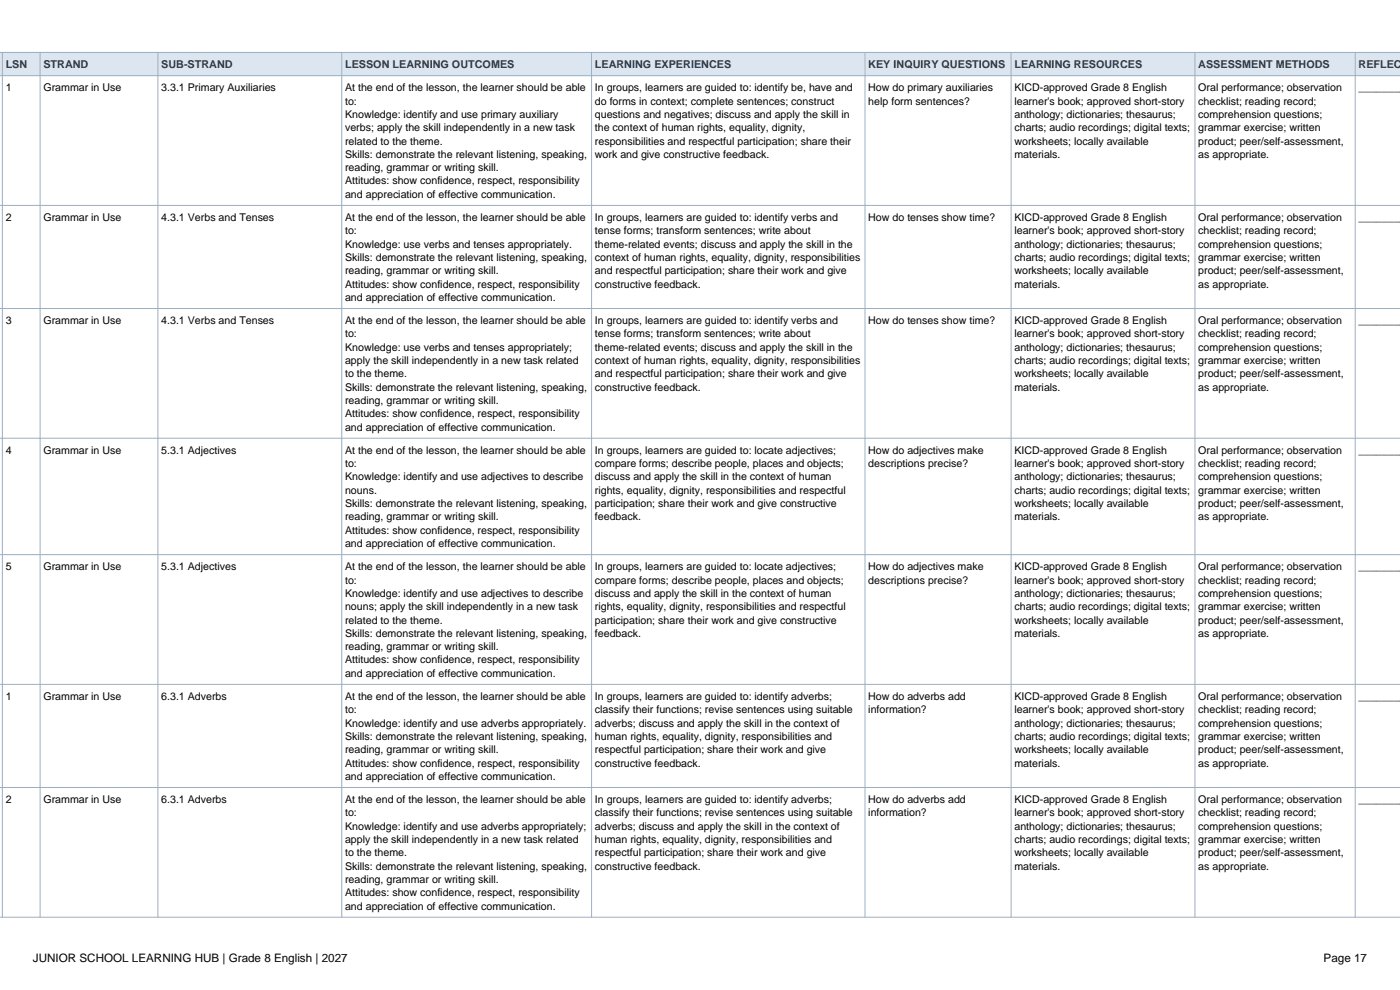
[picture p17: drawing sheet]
<svg xmlns="http://www.w3.org/2000/svg" width="297mm" height="210mm" viewBox="0 0 297 210" stroke-linecap="round" stroke-linejoin="round" font-family="sans-serif">
<defs><g id="words">
<g font-size="2.5">
<text x="7" y="204">JUNIOR SCHOOL LEARNING HUB | Grade 8 English | 2027</text>
<text x="280.8" y="204">Page 17</text>
</g>
<g font-size="2.3" fill="#17365d">
<text x="1.2" y="14.5">LSN</text>
<text x="9.2" y="14.5">STRAND</text>
<text x="34.2" y="14.5">SUB-STRAND</text>
<text x="73.2" y="14.5">LESSON LEARNING OUTCOMES</text>
<text x="126.2" y="14.5">LEARNING EXPERIENCES</text>
<text x="184.2" y="14.5">KEY INQUIRY QUESTIONS</text>
<text x="215.2" y="14.5">LEARNING RESOURCES</text>
<text x="254.2" y="14.5">ASSESSMENT METHODS</text>
<text x="288.2" y="14.5">REFLECT</text>
</g>
<g font-size="2.3">
<text x="1.2" y="19.4">1</text>
<text x="9.2" y="19.4">Grammar in Use</text>
<text x="34.2" y="19.4">3.3.1 Primary Auxiliaries</text>
<text x="73.2" y="19.4">At the end of the lesson, the learner should be able</text>
<text x="73.2" y="22.2">to:</text>
<text x="126.2" y="19.4">In groups, learners are guided to: identify be, have and</text>
<text x="126.2" y="22.2">do forms in context; complete sentences; construct</text>
<text x="184.2" y="19.4">How do primary auxiliaries</text>
<text x="184.2" y="22.2">help form sentences?</text>
<text x="215.2" y="19.4">KICD-approved Grade 8 English</text>
<text x="215.2" y="22.2">learner's book; approved short-story</text>
<text x="254.2" y="19.4">Oral performance; observation</text>
<text x="254.2" y="22.2">checklist; reading record;</text>
<text x="288.2" y="19.4">________</text>
<text x="73.2" y="25">Knowledge: identify and use primary auxiliary</text>
<text x="73.2" y="27.8">verbs; apply the skill independently in a new task</text>
<text x="126.2" y="25">questions and negatives; discuss and apply the skill in</text>
<text x="126.2" y="27.8">the context of human rights, equality, dignity,</text>
<text x="215.2" y="25">anthology; dictionaries; thesaurus;</text>
<text x="215.2" y="27.8">charts; audio recordings; digital texts;</text>
<text x="254.2" y="25">comprehension questions;</text>
<text x="254.2" y="27.8">grammar exercise; written</text>
<text x="73.2" y="30.7">related to the theme.</text>
<text x="73.2" y="33.5">Skills: demonstrate the relevant listening, speaking,</text>
<text x="126.2" y="30.7">responsibilities and respectful participation; share their</text>
<text x="126.2" y="33.5">work and give constructive feedback.</text>
<text x="215.2" y="30.7">worksheets; locally available</text>
<text x="215.2" y="33.5">materials.</text>
<text x="254.2" y="30.7">product; peer/self-assessment,</text>
<text x="254.2" y="33.5">as appropriate.</text>
<text x="73.2" y="36.3">reading, grammar or writing skill.</text>
<text x="73.2" y="39.1">Attitudes: show confidence, respect, responsibility</text>
<text x="73.2" y="41.9">and appreciation of effective communication.</text>
<text x="1.2" y="46.9">2</text>
<text x="9.2" y="46.9">Grammar in Use</text>
<text x="34.2" y="46.9">4.3.1 Verbs and Tenses</text>
<text x="73.2" y="46.9">At the end of the lesson, the learner should be able</text>
<text x="126.2" y="46.9">In groups, learners are guided to: identify verbs and</text>
<text x="184.2" y="46.9">How do tenses show time?</text>
<text x="215.2" y="46.9">KICD-approved Grade 8 English</text>
<text x="254.2" y="46.9">Oral performance; observation</text>
<text x="288.2" y="46.9">________</text>
<text x="73.2" y="49.7">to:</text>
<text x="73.2" y="52.5">Knowledge: use verbs and tenses appropriately.</text>
<text x="126.2" y="49.7">tense forms; transform sentences; write about</text>
<text x="126.2" y="52.5">theme-related events; discuss and apply the skill in the</text>
<text x="215.2" y="49.7">learner's book; approved short-story</text>
<text x="215.2" y="52.5">anthology; dictionaries; thesaurus;</text>
<text x="254.2" y="49.7">checklist; reading record;</text>
<text x="254.2" y="52.5">comprehension questions;</text>
<text x="73.2" y="55.4">Skills: demonstrate the relevant listening, speaking,</text>
<text x="73.2" y="58.2">reading, grammar or writing skill.</text>
<text x="126.2" y="55.4">context of human rights, equality, dignity, responsibilities</text>
<text x="126.2" y="58.2">and respectful participation; share their work and give</text>
<text x="215.2" y="55.4">charts; audio recordings; digital texts;</text>
<text x="215.2" y="58.2">worksheets; locally available</text>
<text x="254.2" y="55.4">grammar exercise; written</text>
<text x="254.2" y="58.2">product; peer/self-assessment,</text>
<text x="73.2" y="61">Attitudes: show confidence, respect, responsibility</text>
<text x="73.2" y="63.8">and appreciation of effective communication.</text>
<text x="126.2" y="61">constructive feedback.</text>
<text x="215.2" y="61">materials.</text>
<text x="254.2" y="61">as appropriate.</text>
<text x="1.2" y="68.8">3</text>
<text x="9.2" y="68.8">Grammar in Use</text>
<text x="34.2" y="68.8">4.3.1 Verbs and Tenses</text>
<text x="73.2" y="68.8">At the end of the lesson, the learner should be able</text>
<text x="73.2" y="71.6">to:</text>
<text x="126.2" y="68.8">In groups, learners are guided to: identify verbs and</text>
<text x="126.2" y="71.6">tense forms; transform sentences; write about</text>
<text x="184.2" y="68.8">How do tenses show time?</text>
<text x="215.2" y="68.8">KICD-approved Grade 8 English</text>
<text x="215.2" y="71.6">learner's book; approved short-story</text>
<text x="254.2" y="68.8">Oral performance; observation</text>
<text x="254.2" y="71.6">checklist; reading record;</text>
<text x="288.2" y="68.8">________</text>
<text x="73.2" y="74.4">Knowledge: use verbs and tenses appropriately;</text>
<text x="73.2" y="77.2">apply the skill independently in a new task related</text>
<text x="126.2" y="74.4">theme-related events; discuss and apply the skill in the</text>
<text x="126.2" y="77.2">context of human rights, equality, dignity, responsibilities</text>
<text x="215.2" y="74.4">anthology; dictionaries; thesaurus;</text>
<text x="215.2" y="77.2">charts; audio recordings; digital texts;</text>
<text x="254.2" y="74.4">comprehension questions;</text>
<text x="254.2" y="77.2">grammar exercise; written</text>
<text x="73.2" y="80">to the theme.</text>
<text x="73.2" y="82.9">Skills: demonstrate the relevant listening, speaking,</text>
<text x="126.2" y="80">and respectful participation; share their work and give</text>
<text x="126.2" y="82.9">constructive feedback.</text>
<text x="215.2" y="80">worksheets; locally available</text>
<text x="215.2" y="82.9">materials.</text>
<text x="254.2" y="80">product; peer/self-assessment,</text>
<text x="254.2" y="82.9">as appropriate.</text>
<text x="73.2" y="85.7">reading, grammar or writing skill.</text>
<text x="73.2" y="88.5">Attitudes: show confidence, respect, responsibility</text>
<text x="73.2" y="91.3">and appreciation of effective communication.</text>
<text x="1.2" y="96.3">4</text>
<text x="9.2" y="96.3">Grammar in Use</text>
<text x="34.2" y="96.3">5.3.1 Adjectives</text>
<text x="73.2" y="96.3">At the end of the lesson, the learner should be able</text>
<text x="73.2" y="99.1">to:</text>
<text x="73.2" y="101.9">Knowledge: identify and use adjectives to describe</text>
<text x="126.2" y="96.3">In groups, learners are guided to: locate adjectives;</text>
<text x="126.2" y="99.1">compare forms; describe people, places and objects;</text>
<text x="126.2" y="101.9">discuss and apply the skill in the context of human</text>
<text x="184.2" y="96.3">How do adjectives make</text>
<text x="184.2" y="99.1">descriptions precise?</text>
<text x="215.2" y="96.3">KICD-approved Grade 8 English</text>
<text x="215.2" y="99.1">learner's book; approved short-story</text>
<text x="215.2" y="101.9">anthology; dictionaries; thesaurus;</text>
<text x="254.2" y="96.3">Oral performance; observation</text>
<text x="254.2" y="99.1">checklist; reading record;</text>
<text x="254.2" y="101.9">comprehension questions;</text>
<text x="288.2" y="96.3">________</text>
<text x="73.2" y="104.7">nouns.</text>
<text x="73.2" y="107.6">Skills: demonstrate the relevant listening, speaking,</text>
<text x="126.2" y="104.7">rights, equality, dignity, responsibilities and respectful</text>
<text x="126.2" y="107.6">participation; share their work and give constructive</text>
<text x="215.2" y="104.7">charts; audio recordings; digital texts;</text>
<text x="215.2" y="107.6">worksheets; locally available</text>
<text x="254.2" y="104.7">grammar exercise; written</text>
<text x="254.2" y="107.6">product; peer/self-assessment,</text>
<text x="73.2" y="110.4">reading, grammar or writing skill.</text>
<text x="73.2" y="113.2">Attitudes: show confidence, respect, responsibility</text>
<text x="126.2" y="110.4">feedback.</text>
<text x="215.2" y="110.4">materials.</text>
<text x="254.2" y="110.4">as appropriate.</text>
<text x="73.2" y="116">and appreciation of effective communication.</text>
<text x="1.2" y="121">5</text>
<text x="9.2" y="121">Grammar in Use</text>
<text x="34.2" y="121">5.3.1 Adjectives</text>
<text x="73.2" y="121">At the end of the lesson, the learner should be able</text>
<text x="73.2" y="123.8">to:</text>
<text x="126.2" y="121">In groups, learners are guided to: locate adjectives;</text>
<text x="126.2" y="123.8">compare forms; describe people, places and objects;</text>
<text x="184.2" y="121">How do adjectives make</text>
<text x="184.2" y="123.8">descriptions precise?</text>
<text x="215.2" y="121">KICD-approved Grade 8 English</text>
<text x="215.2" y="123.8">learner's book; approved short-story</text>
<text x="254.2" y="121">Oral performance; observation</text>
<text x="254.2" y="123.8">checklist; reading record;</text>
<text x="288.2" y="121">________</text>
<text x="73.2" y="126.6">Knowledge: identify and use adjectives to describe</text>
<text x="73.2" y="129.4">nouns; apply the skill independently in a new task</text>
<text x="126.2" y="126.6">discuss and apply the skill in the context of human</text>
<text x="126.2" y="129.4">rights, equality, dignity, responsibilities and respectful</text>
<text x="215.2" y="126.6">anthology; dictionaries; thesaurus;</text>
<text x="215.2" y="129.4">charts; audio recordings; digital texts;</text>
<text x="254.2" y="126.6">comprehension questions;</text>
<text x="254.2" y="129.4">grammar exercise; written</text>
<text x="73.2" y="132.3">related to the theme.</text>
<text x="73.2" y="135.1">Skills: demonstrate the relevant listening, speaking,</text>
<text x="73.2" y="137.9">reading, grammar or writing skill.</text>
<text x="126.2" y="132.3">participation; share their work and give constructive</text>
<text x="126.2" y="135.1">feedback.</text>
<text x="215.2" y="132.3">worksheets; locally available</text>
<text x="215.2" y="135.1">materials.</text>
<text x="254.2" y="132.3">product; peer/self-assessment,</text>
<text x="254.2" y="135.1">as appropriate.</text>
<text x="73.2" y="140.7">Attitudes: show confidence, respect, responsibility</text>
<text x="73.2" y="143.5">and appreciation of effective communication.</text>
<text x="1.2" y="148.5">1</text>
<text x="9.2" y="148.5">Grammar in Use</text>
<text x="34.2" y="148.5">6.3.1 Adverbs</text>
<text x="73.2" y="148.5">At the end of the lesson, the learner should be able</text>
<text x="126.2" y="148.5">In groups, learners are guided to: identify adverbs;</text>
<text x="184.2" y="148.5">How do adverbs add</text>
<text x="215.2" y="148.5">KICD-approved Grade 8 English</text>
<text x="254.2" y="148.5">Oral performance; observation</text>
<text x="288.2" y="148.5">________</text>
<text x="73.2" y="151.3">to:</text>
<text x="73.2" y="154.1">Knowledge: identify and use adverbs appropriately.</text>
<text x="126.2" y="151.3">classify their functions; revise sentences using suitable</text>
<text x="126.2" y="154.1">adverbs; discuss and apply the skill in the context of</text>
<text x="184.2" y="151.3">information?</text>
<text x="215.2" y="151.3">learner's book; approved short-story</text>
<text x="215.2" y="154.1">anthology; dictionaries; thesaurus;</text>
<text x="254.2" y="151.3">checklist; reading record;</text>
<text x="254.2" y="154.1">comprehension questions;</text>
<text x="73.2" y="157">Skills: demonstrate the relevant listening, speaking,</text>
<text x="73.2" y="159.8">reading, grammar or writing skill.</text>
<text x="126.2" y="157">human rights, equality, dignity, responsibilities and</text>
<text x="126.2" y="159.8">respectful participation; share their work and give</text>
<text x="215.2" y="157">charts; audio recordings; digital texts;</text>
<text x="215.2" y="159.8">worksheets; locally available</text>
<text x="254.2" y="157">grammar exercise; written</text>
<text x="254.2" y="159.8">product; peer/self-assessment,</text>
<text x="73.2" y="162.6">Attitudes: show confidence, respect, responsibility</text>
<text x="73.2" y="165.4">and appreciation of effective communication.</text>
<text x="126.2" y="162.6">constructive feedback.</text>
<text x="215.2" y="162.6">materials.</text>
<text x="254.2" y="162.6">as appropriate.</text>
<text x="1.2" y="170.4">2</text>
<text x="9.2" y="170.4">Grammar in Use</text>
<text x="34.2" y="170.4">6.3.1 Adverbs</text>
<text x="73.2" y="170.4">At the end of the lesson, the learner should be able</text>
<text x="73.2" y="173.2">to:</text>
<text x="126.2" y="170.4">In groups, learners are guided to: identify adverbs;</text>
<text x="126.2" y="173.2">classify their functions; revise sentences using suitable</text>
<text x="184.2" y="170.4">How do adverbs add</text>
<text x="184.2" y="173.2">information?</text>
<text x="215.2" y="170.4">KICD-approved Grade 8 English</text>
<text x="215.2" y="173.2">learner's book; approved short-story</text>
<text x="254.2" y="170.4">Oral performance; observation</text>
<text x="254.2" y="173.2">checklist; reading record;</text>
<text x="288.2" y="170.4">________</text>
<text x="73.2" y="176">Knowledge: identify and use adverbs appropriately;</text>
<text x="73.2" y="178.8">apply the skill independently in a new task related</text>
<text x="126.2" y="176">adverbs; discuss and apply the skill in the context of</text>
<text x="126.2" y="178.8">human rights, equality, dignity, responsibilities and</text>
<text x="215.2" y="176">anthology; dictionaries; thesaurus;</text>
<text x="215.2" y="178.8">charts; audio recordings; digital texts;</text>
<text x="254.2" y="176">comprehension questions;</text>
<text x="254.2" y="178.8">grammar exercise; written</text>
<text x="73.2" y="181.6">to the theme.</text>
<text x="73.2" y="184.5">Skills: demonstrate the relevant listening, speaking,</text>
<text x="126.2" y="181.6">respectful participation; share their work and give</text>
<text x="126.2" y="184.5">constructive feedback.</text>
<text x="215.2" y="181.6">worksheets; locally available</text>
<text x="215.2" y="184.5">materials.</text>
<text x="254.2" y="181.6">product; peer/self-assessment,</text>
<text x="254.2" y="184.5">as appropriate.</text>
<text x="73.2" y="187.3">reading, grammar or writing skill.</text>
<text x="73.2" y="190.1">Attitudes: show confidence, respect, responsibility</text>
<text x="73.2" y="192.9">and appreciation of effective communication.</text>
</g>
</g></defs>
<path d="M-.1 11.1h297.2v5h-297.2z" fill-rule="evenodd" fill="#dce6f1"/>
<g fill="none" stroke="#9aafc1" stroke-width=".21">
<path d="M0 11.1h297.1M0 16.1h297.1M.5 11.1v183.5M8.5 11.1v183.5M33.5 11.1v183.5M72.5 11.1v183.5M125.5 11.1v183.5M183.5 11.1v183.5M214.5 11.1v183.5M253.5 11.1v183.5M287.5 11.1v183.5M0 43.6h297.1"/>
<path d="M0 65.4h297.1M0 93h297.1M0 117.7h297.1M0 145.2h297.1M0 167h297.1M0 194.6h297.1"/>
</g>
<use href="#words"/>
</svg>
